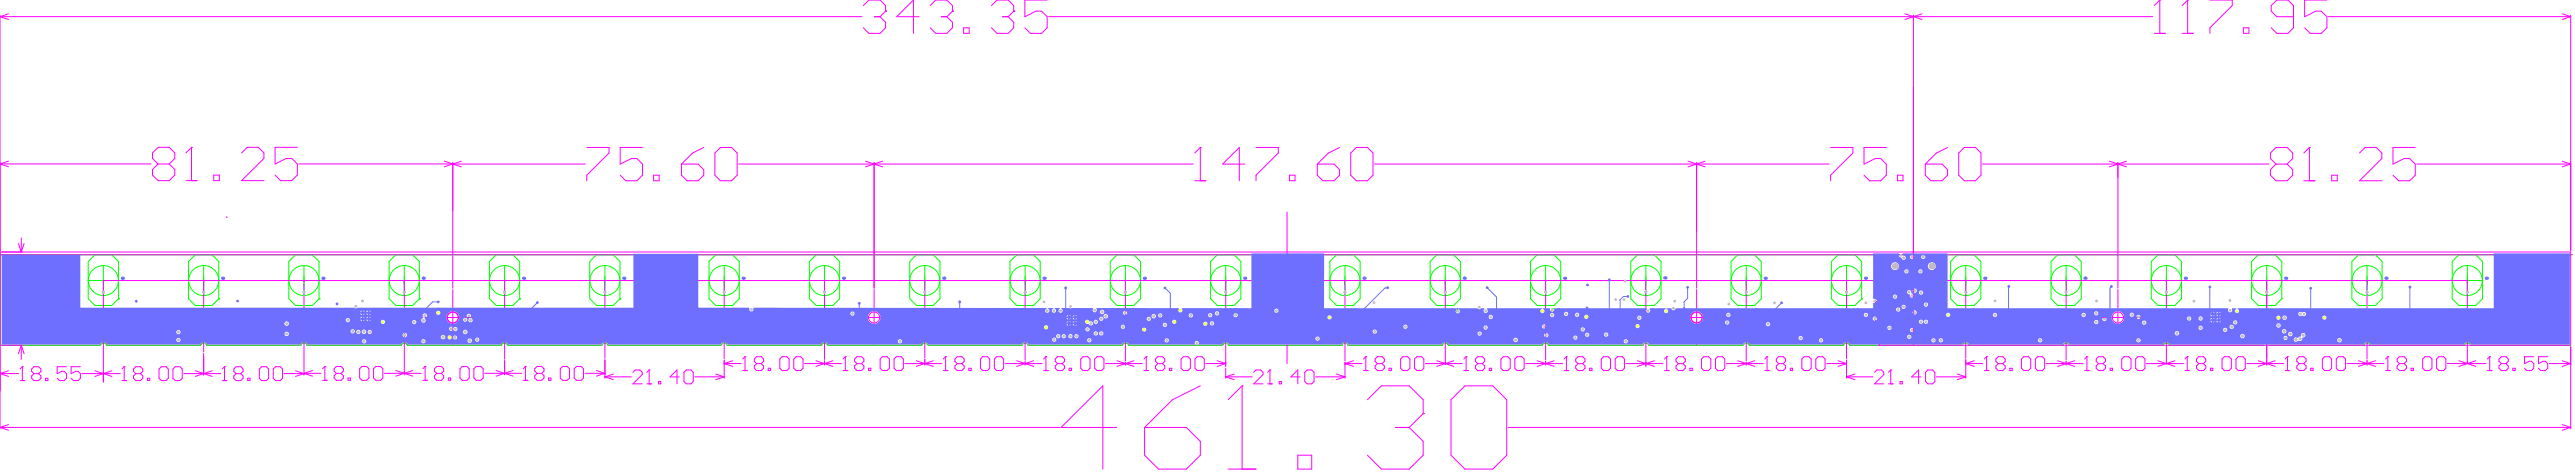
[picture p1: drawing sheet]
<svg xmlns="http://www.w3.org/2000/svg" width="1538mm" height="282mm" viewBox="0 0 1538 282" stroke-linecap="round" stroke-linejoin="round" font-family="sans-serif">
<g fill="none" stroke="#f0f" stroke-width=".6">
<path d="M0 97v53M0 98l5 2M0 98h90M5 96l-5 2M94 98h7M94 98l-3-3v-4l3-3h7l3 3v4l-3 3M94 98l-3 3v4l3 3h7l3-3v-4l-3-3M114 88h.1M114 88v20M114 88l-3 3M144 91l4-3h6l4 3v4l-14 13h14M178 88h-14v10l7-3h3l4 3v7l-4 3h-6l-4-3"/>
<path d="M265 96l5 2h-92M270 97v75M276 96l-11 4M350 98h-80l6 2M350 88h14v3l-14 14v3M384 88h-14v10l7-3h3l4 3v7l-4 3h-6l-4-3M407 98h10l3 3v4l-3 3h-7l-3-3zM420 88l-6 3-7 7M427 91l3-3h7l3 3v14l-3 3h-7l-3-3zM441 98h272M517 96l10 4M522 97v75"/>
<path d="M527 96l-10 4M717 88h.1M717 88v20M717 88l-3 3M744 98h-14l10-10v20M750 88h14v3l-14 14v3M787 98h10l3 3v4l-3 3h-7l-3-3zM800 88l-6 3-7 7M807 91l3-3h7l3 3v14l-3 3h-7l-3-3zM821 98h272M1008 96l11 4M1013 97v75"/>
<path d="M1019 96l-11 4M1093 88h14v3l-14 14v3M1127 88h-14v10l7-3h3l4 3v7l-4 3h-6l-4-3M1150 98h10l3 3v4l-3 3h-7l-3-3zM1163 88l-6 3-7 7M1170 91l3-3h7l3 3v14l-3 3h-7l-3-3zM1184 98h171M1260 96l10 4M1265 97v75M1270 96l-10 4M1360 98h6M1360 98l-4-3v-4l4-3h6l3 3v4l-3 3"/>
<path d="M1360 98l-4 3v4l4 3h6l3-3v-4l-3-3M1379 88h.1M1379 88v20M1379 88l-3 3M1409 91l4-3h6l4 3v4l-14 13h14M1443 88h-14v10l7-3h3l4 3v7l-4 3h-6l-4-3M1444 98h92M1530 96l6 2M1536 98l-6 2M1536 97v53M111 108h7M128 105h3v3h-3z"/>
<path d="M390 105h4v3h-4zM714 108h6M770 105h4v3h-4zM1133 105h4v3h-4zM1376 108h7M1393 105h3v3h-3zM135 130h.1M0 150v56h60a2 2 0 0 1 2-1 2 2 0 0 1 2 1h56a2 2 0 0 1 2-1 2 2 0 0 1 2 1h56a2.1 2.1 0 0 1 2-1 2.1 2.1 0 0 1 2 1h56a2 2 0 0 1 2-1 2 2 0 0 1 1 1h57a2 2 0 0 1 1-1 2 2 0 0 1 2 1h56a2 2 0 0 1 2-1 2 2 0 0 1 2 1h68a2 2 0 0 1 2-1 2 2 0 0 1 1 1h57a2 2 0 0 1 1-1 2 2 0 0 1 2 1h57a2 2 0 0 1 1-1 2 2 0 0 1 2 1h56a2 2 0 0 1 2-1 2 2 0 0 1 2 1h56a2 2 0 0 1 2-1 2 2 0 0 1 2 1h56a2 2 0 0 1 2-1 2 2 0 0 1 2 1h68a2 2 0 0 1 1-1 2 2 0 0 1 2 1h56a2 2 0 0 1 2-1 2 2 0 0 1 2 1h56a2 2 0 0 1 2-1 2 2 0 0 1 2 1h56a2 2 0 0 1 2-1 2 2 0 0 1 2 1h56a2 2 0 0 1 2-1 2 2 0 0 1 2 1h56a2 2 0 0 1 2-1 2 2 0 0 1 2 1h67a2 2 0 0 1 2-1 2 2 0 0 1 2 1h56a2 2 0 0 1 2-1 2 2 0 0 1 2 1h56a2 2 0 0 1 2-1 2 2 0 0 1 2 1h56a2 2 0 0 1 2-1 2 2 0 0 1 2 1h56a2 2 0 0 1 2-1 2 2 0 0 1 2 1h56a2 2 0 0 1 2-1 2 2 0 0 1 2 1h60v-56h-1535M270 173v33M522 173v33M1013 173v33M1265 173v33"/>
<path d="M254 190h33M505 190h34M997 190h33M1248 190h34M0 207v49M1536 207v49M717 230l-17 9-16 16M742 230h.1M742 230v50M742 230l-8 9M817 239l8-9h17l8 9v8M867 239l8-9h17l8 9v33l-8 8h-17l-8-8z"/>
<path d="M0 255l5 2M0 255h633M5 254l-5 1M667 255h-33l25-25v50M684 255h25l8 9v8l-8 8h-17l-8-8zM833 255h9M842 255l8 9v8l-8 8h-17l-8-8M850 247h.1M850 247l-8 8M901 255h635M1530 254l6 1M1536 255l-6 2"/>
<path d="M775 272h9v8h-9zM734 280h16"/>
<circle cx="270" cy="190" r="3"/>
<circle cx="522" cy="190" r="3"/>
<circle cx="1013" cy="190" r="3"/>
<circle cx="1265" cy="190" r="3"/>
</g>
<g fill="none" stroke="#0f0" stroke-width=".6">
<path d="M0 150v56h60M0 152h1537M57 152l-4 4v22l4 4h10l4-4M62 159v17M67 152l4 4v22M117 152l-4 4v22l4 4h10l4-4M122 159v17M127 152l4 4v22M177 152l-4 4v22l4 4h10l4-4M182 159v17M187 152l4 4v22M236 152l-4 4v22l4 4h10l5-4"/>
<path d="M242 159v17M246 152l5 4v22M296 152l-4 4v22l4 4h10l4-4M301 159v17M306 152l4 4v22M356 152l-4 4v22l4 4h10l4-4M361 159v17M366 152l4 4v22M428 152l-4 4v22l4 4h10l4-4v-22l-4-4M433 159v17M488 152l-5 4v22l5 4h10l4-4v-22l-4-4M492 159v17"/>
<path d="M547 152l-4 4v22l4 4h10l4-4v-22l-4-4M552 159v17M607 152l-4 4v22l4 4h10l4-4v-22l-4-4M612 159v17M667 152l-4 4v22l4 4h10l4-4v-22l-4-4M672 159v17M727 152l-4 4v22l4 4h10l4-4v-22l-4-4M732 159v17M798 152l-4 4v22l4 4h10l4-4v-22l-4-4M803 159v17M858 152l-4 4v22l4 4h10l4-4v-22l-4-4M863 159v17"/>
<path d="M918 152l-4 4v22l4 4h10l4-4v-22l-4-4M923 159v17M978 152l-4 4v22l4 4h10l4-4v-22l-4-4M983 159v17M1038 152l-4 4v22l4 4h10l4-4v-22l-4-4M1043 159v17M1098 152l-4 4v22l4 4h10l4-4M1103 159v17M1108 152l4 4v22M1169 152l-4 4v22l4 4h10l4-4v-22l-4-4M1174 159v17M1229 152l-4 4v22l4 4h10l4-4v-22l-4-4"/>
<path d="M1234 159v17M1289 152l-4 4v22l4 4h10l4-4v-22l-4-4M1294 159v17M1349 152l-4 4v22l4 4h10l4-4M1354 159v17M1359 152l4 4v22M1409 152l-4 4v22l4 4h10l4-4v-22l-4-4M1414 159v17M1469 152l-4 4v22l4 4h10l4-4v-22l-4-4M1474 159v17M53 168h18M71 178h.1"/>
<path d="M71 179h.1M113 168h18M122 165v5M131 178h.1M131 179h.1M173 168h18M191 179h.1M191 178h.1M232 168h18M241 165v5M251 179h.1M251 178h.1"/>
<path d="M292 168h18M301 165v5M310 179h.1M310 178h.1M352 168h18M370 179h.1M370 178h.1M424 168h18M483 168h19M543 168h18M603 168h18M663 168h18"/>
<path d="M723 168h18M794 168h18M854 168h18M914 168h18M974 168h18M1034 168h18M1094 168h18M1112 178h.1M1112 179h.1M1165 168h18M1225 168h18M1285 168h18"/>
<path d="M1345 168h18M1363 178h.1M1405 168h18M1465 168h18M65 187h1M66 184v3M64 206h56M124 206h56M184 206h56M243 206h57M359 206h-56M363 206h68"/>
<path d="M434 206h57M494 206h57M554 206h56M614 206h56M674 206h56M734 206h68M805 206h56M865 206h56M925 206h56M985 206h56M1045 206h56M1105 206h67"/>
<path d="M1176 206h56M1236 206h56M1296 206h56M1356 206h56M1416 206h56M1476 206h60"/>
</g>
<circle cx="66" cy="184" r=".2" fill="#0f0"/>
<path d="M66 184l-1 1M125 185l1-1 1 1-2 2h2M184 185l2-1v1" fill="none" stroke="#0f0" stroke-width=".6"/>
<circle cx="186" cy="185" r=".2" fill="#0f0"/>
<path d="M185 186h1M186 186v1l-2-1M186 185v1M437 185h2l-2 2M496 186h1M496 186v1l1-1M496 186v-1v-1l1 1v1M807 187h.1M807 184v3" fill="none" stroke="#0f0" stroke-width=".6"/>
<circle cx="807" cy="184" r=".2" fill="#0f0"/>
<path d="M807 184v1M809 185l1-1 1 1" fill="none" stroke="#0f0" stroke-width=".6"/>
<circle cx="811" cy="185" r=".2" fill="#0f0"/>
<path d="M810 186h.1M810 186h1l-1 1-1-1M811 185l-1 1M867 187h1M867 184v3" fill="none" stroke="#0f0" stroke-width=".6"/>
<circle cx="867" cy="184" r=".2" fill="#0f0"/>
<path d="M867 184v1M871 186h-2l2-2v3M928 187h1M928 184v3" fill="none" stroke="#0f0" stroke-width=".6"/>
<circle cx="928" cy="184" r=".2" fill="#0f0"/>
<path d="M246 186h-2l2-2v3M305 184h-2v2l1-1 1 1v1l-2-1M364 186h1h1l-2 1zM366 184l-2 2M557 186l-2-1v-1l2 1v1l-1 1-1-1M616 187h1M617 184v3M928 184v1M932 184h-2v2l1-1 1 1-1 1-1-1" fill="none" stroke="#0f0" stroke-width=".6"/>
<circle cx="617" cy="184" r=".2" fill="#0f0"/>
<path d="M617 184l-1 1M618 185l1-1 1 1v2l-2-1zM675 187h1M675 184v3" fill="none" stroke="#0f0" stroke-width=".6"/>
<circle cx="675" cy="184" r=".2" fill="#0f0"/>
<path d="M675 184v1M677 187h1M677 184v3" fill="none" stroke="#0f0" stroke-width=".6"/>
<circle cx="677" cy="184" r=".2" fill="#0f0"/>
<path d="M677 184v1M735 187h1M735 184v3" fill="none" stroke="#0f0" stroke-width=".6"/>
<circle cx="735" cy="184" r=".2" fill="#0f0"/>
<path d="M735 184v1M737 185v-1l2 1-2 2h2M986 187h1M987 184v3" fill="none" stroke="#0f0" stroke-width=".6"/>
<circle cx="987" cy="184" r=".2" fill="#0f0"/>
<path d="M987 184l-1 1M989 186h1l-1 1zM990 184l-1 2M1107 187h1M1107 184v3" fill="none" stroke="#0f0" stroke-width=".6"/>
<circle cx="1107" cy="184" r=".2" fill="#0f0"/>
<path d="M1107 184v1M1109 186v-1v-1l2 1-1 1M1109 186v1l2-1h-1M1109 186h1M1239 185v-1l1 1-1 2h1M1241 185l1-1 1 1v2l-2-1zM1298 185l1-1 1 1-2 2h2M1301 187h1M1301 184v3" fill="none" stroke="#0f0" stroke-width=".6"/>
<circle cx="1301" cy="184" r=".2" fill="#0f0"/>
<path d="M1301 184v1M1357 185v-1l2 1-2 2h2M1360 185v-1l1 1-1 2h1M1418 185v-1l1 1-1 2h1M1420 185l2-1v1" fill="none" stroke="#0f0" stroke-width=".6"/>
<circle cx="1422" cy="185" r=".2" fill="#0f0"/>
<path d="M1046 187h1M1047 184v3M1421 186h1M1422 186v1l-2-1M1422 185v1" fill="none" stroke="#0f0" stroke-width=".6"/>
<circle cx="1047" cy="184" r=".2" fill="#0f0"/>
<path d="M1047 184l-1 1M1048 184h2l-2 3M1178 187h1M1179 184v3" fill="none" stroke="#0f0" stroke-width=".6"/>
<circle cx="1179" cy="184" r=".2" fill="#0f0"/>
<g fill="none" stroke="#0f0" stroke-width=".6">
<path d="M1179 184l-1 1M1182 186l-2-1 1-1 1 1v1v1l-2-1M1478 185v-1l1 1-1 2h1M1482 186h-2l2-2v3M64 206a2 2 0 0 0-2-1 2 2 0 0 0-2 1M120 206a2 2 0 0 1 2-1 2 2 0 0 1 2 1M184 206a2.1 2.1 0 0 0-2-1 2.1 2.1 0 0 0-2 1M240 206a2 2 0 0 1 2-1 2 2 0 0 1 1 1M300 206a2 2 0 0 1 1-1 2 2 0 0 1 2 1M359 206a2 2 0 0 1 2-1 2 2 0 0 1 2 1M431 206a2 2 0 0 1 2-1 2 2 0 0 1 1 1M491 206a2 2 0 0 1 1-1 2 2 0 0 1 2 1"/>
<path d="M551 206a2 2 0 0 1 1-1 2 2 0 0 1 2 1M610 206a2 2 0 0 1 2-1 2 2 0 0 1 2 1M670 206a2 2 0 0 1 2-1 2 2 0 0 1 2 1M730 206a2 2 0 0 1 2-1 2 2 0 0 1 2 1M802 206a2 2 0 0 1 1-1 2 2 0 0 1 2 1M861 206a2 2 0 0 1 2-1 2 2 0 0 1 2 1M921 206a2 2 0 0 1 2-1 2 2 0 0 1 2 1M981 206a2 2 0 0 1 2-1 2 2 0 0 1 2 1M1041 206a2 2 0 0 1 2-1 2 2 0 0 1 2 1M1101 206a2 2 0 0 1 2-1 2 2 0 0 1 2 1M1172 206a2 2 0 0 1 2-1 2 2 0 0 1 2 1M1232 206a2 2 0 0 1 2-1 2 2 0 0 1 2 1"/>
<path d="M1292 206a2 2 0 0 1 2-1 2 2 0 0 1 2 1M1352 206a2 2 0 0 1 2-1 2 2 0 0 1 2 1M1412 206a2 2 0 0 1 2-1 2 2 0 0 1 2 1M1472 206a2 2 0 0 1 2-1 2 2 0 0 1 2 1"/>
<circle cx="62" cy="168" r="9"/>
<circle cx="122" cy="168" r="9"/>
<circle cx="182" cy="168" r="9"/>
<circle cx="242" cy="168" r="9"/>
<circle cx="301" cy="168" r="9"/>
<circle cx="361" cy="168" r="9"/>
<circle cx="433" cy="168" r="9"/>
<circle cx="493" cy="168" r="9"/>
<circle cx="552" cy="168" r="9"/>
<circle cx="612" cy="168" r="9"/>
<circle cx="672" cy="168" r="9"/>
<circle cx="732" cy="168" r="9"/>
<circle cx="803" cy="168" r="9"/>
<circle cx="863" cy="168" r="9"/>
<circle cx="923" cy="168" r="9"/>
<circle cx="983" cy="168" r="9"/>
<circle cx="1043" cy="168" r="9"/>
<circle cx="1103" cy="168" r="9"/>
<circle cx="1174" cy="168" r="9"/>
<circle cx="1234" cy="168" r="9"/>
<circle cx="1294" cy="168" r="9"/>
<circle cx="1354" cy="168" r="9"/>
<circle cx="1414" cy="168" r="9"/>
<circle cx="1474" cy="168" r="9"/>
</g>
<g fill="none" stroke="#f0f" stroke-width=".6">
<path d="M0 9v225M0 10l5 2M0 10h515M5 8l-5 2M516 3l3-3h7l3 3v4M522 10h4M526 10l3 3v4l-3 3h-7l-3-3M529 7h.1M529 7l-3 3M549 10h-13l10-10v20M556 3l3-3h7l3 3v4M562 10h4"/>
<path d="M566 10l3 3v4l-3 3h-7l-3-3M569 7h.1M569 7l-3 3M576 17h3v3h-3zM592 3l4-3h6l4 3v4M599 10h3M602 10l4 3v4l-4 3h-6l-4-3M606 7h.1M606 7l-4 3M625 0h-13v10l7-3h3l3 3v7l-3 3h-6l-4-3M626 10h660M1138 8l10 4"/>
<path d="M1143 9v197M1148 8l-10 4M1287 20h6M1290 0h.1M1290 0v20M1290 0l-3 3M1303 20h7M1307 0h.1M1307 0v20M1307 0l-4 3M1320 0h13v3l-13 14v3M1340 17h3v3h-3z"/>
<path d="M1370 10h-10l-3-3v-4l3-3h7l3 3v14l-3 3h-7l-3-3M1390 0h-13v10l6-3h4l3 3v7l-3 3h-7l-3-3M1391 10h145M1530 8l6 2M1536 10l-6 2M1536 9v141M769 127v90M0 152h1537M1 150h13M11 145l2 5M13 142v8M14 145l-1 5"/>
<path d="M24 156l2-2h8l2 2v4l-2 2h-8l-2-2zM30 168l2-2h2l2 2v3l-2 2h-2l-2-2M30 168v3M30 168l-2-2h-2l-2 2v3l2 2h2l2-2M122 168v42M182 168v56M242 168v56M301 168v47M361 168v46M433 168v46M492 168v47M552 168v46"/>
<path d="M612 168v47M672 168v48M732 168v51M803 168v48M863 168v50M923 168v47M983 168v51M1043 168v48M1103 168v46M1120 175v3h3l-1-2 1-1h1l1 1v2h-1M1122 164h28M1123 164v10"/>
<path d="M1123 164l-2 5M1123 164l1 5M1174 168v46M1234 168v47M1294 168v49M1354 168v50M1414 168v46M24 187l2 4 4 4M30 189l2-2h2l2 2v4l-2 2h-4zM34 181h2v2h-2zM1120 196h.1M1120 196h5"/>
<path d="M1120 196l1 1M1120 183v-3h1l3 3h1M1123 198v8M1124 187h1v1h-1zM1125 189v4l-3-4h-1l-1 1v2l1 1M1125 195v2M1 206h13M13 206v9M13 206l-2 5M13 206l1 5M13 219h.1M13 219v8"/>
<path d="M13 219l-1 1M24 202h.1M24 202h12M24 202l2 2M36 200v4M40 219h-6v4l3-1h1l2 1v3l-2 1h-2l-2-1M48 219h-6v4l3-1h2l1 1v3l-1 1h-3l-2-1M74 219h.1M74 219v8M74 219l-1 1M122 211v13M134 219h.1"/>
<path d="M134 219v8M134 219l-1 1M194 219h.1M194 219v8M194 219l-1 1M254 219h.1M254 219v8M254 219l-1 1M301 215v9M314 219h.1M314 219v8M314 219l-2 1"/>
<path d="M361 215v11M433 215v11M433 217l5 2M433 217h10M438 215l-5 2M445 213h.1M445 213v8M445 213l-1 1M452 217h3M452 217l-1 2v1l1 1h3l1-1v-1l-1-2M452 217l-1-1v-2l1-1h3l1 1v2l-1 1M459 220h1v1h-1z"/>
<path d="M466 214l1-1h3l1 1v6l-1 1h-3l-1-1zM474 214l2-1h2l2 1v6l-2 1h-2l-2-1zM481 217h22M487 215l11 4M492 216v2M498 215l-11 4M505 213h.1M505 213v8M505 213l-1 1M512 217h3M512 217l-2 2v1l2 1h3l1-1v-1l-1-2M512 217l-2-1v-2l2-1h3l1 1v2l-1 1"/>
<path d="M519 220h1v1h-1zM526 214l1-1h3l1 1v6l-1 1h-3l-1-1zM534 214l1-1h3l2 1v6l-2 1h-3l-1-1zM540 217h23M547 215l10 4M552 215v3M557 215l-10 4M565 213h.1M565 213v8M565 213l-2 1M572 217h3M572 217l-2 2v1l2 1h3l1-1v-1l-1-2"/>
<path d="M572 217l-2-1v-2l2-1h3l1 1v2l-1 1M579 220h1v1h-1zM586 214l1-1h3l1 1v6l-1 1h-3l-1-1zM594 214l1-1h3l2 1v6l-2 1h-3l-1-1zM600 217h22M607 215l10 4M612 216v2M617 215l-10 4M625 213h.1M625 213v8M625 213l-2 1M632 217h2"/>
<path d="M632 217l-2 2v1l2 1h2l2-1v-1l-2-2M632 217l-2-1v-2l2-1h2l2 1v2l-2 1M639 220h1v1h-1zM646 214l1-1h3l1 1v6l-1 1h-3l-1-1zM654 214l1-1h3l1 1v6l-1 1h-3l-1-1zM660 217h22M667 215l10 4M672 216v2M677 215l-10 4M685 213h.1M685 213v8M685 213l-2 1"/>
<path d="M692 217h2M692 217l-2 2v1l2 1h2l2-1v-1l-2-2M692 217l-2-1v-2l2-1h2l2 1v2l-2 1M699 220h1v1h-1zM705 214l2-1h3l1 1v6l-1 1h-3l-2-1zM714 214l1-1h3l1 1v6l-1 1h-3l-1-1zM720 217h12M727 215l5 2M732 220v6M732 217l-5 2M803 216v10M803 217h11"/>
<path d="M803 217l5 2M808 215l-5 2M816 213h.1M816 213v8M816 213l-2 1M823 217h3M823 217l-2 2v1l2 1h3l1-1v-1l-1-2M823 217l-2-1v-2l2-1h3l1 1v2l-1 1M830 220h1v1h-1zM837 214l1-1h3l1 1v6l-1 1h-3l-1-1zM845 214l1-1h3l1 1v6l-1 1h-3l-1-1zM851 217h22"/>
<path d="M858 215l10 4M868 215l-10 4M876 213h.1M876 213v8M876 213l-2 1M883 217h2M883 217l-2 2v1l2 1h2l2-1v-1l-2-2M883 217l-2-1v-2l2-1h2l2 1v2l-2 1M890 220h1v1h-1zM897 214l1-1h3l1 1v6l-1 1h-3l-1-1zM905 214l1-1h3l1 1v6l-1 1h-3l-1-1zM911 217h22"/>
<path d="M918 215l10 4M923 216v2M928 215l-10 4M936 213h.1M936 213v8M936 213l-2 1M943 217h2M943 217l-2 2v1l2 1h2l2-1v-1l-2-2M943 217l-2-1v-2l2-1h2l2 1v2l-2 1M950 220h1v1h-1zM956 214l2-1h3l1 1v6l-1 1h-3l-2-1zM965 214l1-1h3l1 1v6l-1 1h-3l-1-1z"/>
<path d="M971 217h22M978 215l10 4M988 215l-10 4M996 213h.1M996 213v8M996 213l-2 1M1003 217h2M1003 217l-2 2v1l2 1h2l2-1v-1l-2-2M1003 217l-2-1v-2l2-1h2l2 1v2l-2 1M1009 220h2v1h-2zM1016 214l2-1h3l1 1v6l-1 1h-3l-2-1zM1025 214l1-1h3l1 1v6l-1 1h-3l-1-1z"/>
<path d="M1031 217h22M1038 215l10 4M1043 216v2M1048 215l-10 4M1055 213h.1M1055 213v8M1055 213l-1 1M1062 217h3M1062 217l-1 2v1l1 1h3l2-1v-1l-2-2M1062 217l-1-1v-2l1-1h3l2 1v2l-2 1M1069 220h2v1h-2zM1076 214l2-1h2l2 1v6l-2 1h-2l-2-1z"/>
<path d="M1085 214l1-1h3l1 1v6l-1 1h-3l-1-1zM1091 217h12M1098 215l5 2M1103 217l-5 2M1103 215v11M1121 201l2 5M1122 206h413M1124 201l-1 5M1174 215v11M1174 217h10M1174 217l5 2M1179 215l-5 2"/>
<path d="M1187 213h.1M1187 213v8M1187 213l-2 1M1194 217h2M1194 217l-2 2v1l2 1h2l2-1v-1l-2-2M1194 217l-2-1v-2l2-1h2l2 1v2l-2 1M1201 220h1v1h-1zM1207 214l2-1h3l1 1v6l-1 1h-3l-2-1zM1216 214l1-1h3l1 1v6l-1 1h-3l-1-1zM1222 217h22M1229 215l10 4M1234 216v2"/>
<path d="M1239 215l-10 4M1247 213h.1M1247 213v8M1247 213l-2 1M1254 217h2M1254 217l-2 2v1l2 1h2l2-1v-1l-2-2M1254 217l-2-1v-2l2-1h2l2 1v2l-2 1M1260 220h2v1h-2zM1267 214l2-1h3l1 1v6l-1 1h-3l-2-1zM1276 214l1-1h3l1 1v6l-1 1h-3l-1-1zM1282 217h22M1289 215l10 4"/>
<path d="M1299 215l-10 4M1306 213h.1M1306 213v8M1306 213l-1 1M1313 217h3M1313 217l-1 2v1l1 1h3l2-1v-1l-2-2M1313 217l-1-1v-2l1-1h3l2 1v2l-2 1M1320 220h2v1h-2zM1327 214l2-1h2l2 1v6l-2 1h-2l-2-1zM1336 214l1-1h3l1 1v6l-1 1h-3l-1-1zM1342 217h22M1349 215l10 4"/>
<path d="M1359 215l-10 4M1366 213h.1M1366 213v8M1366 213l-1 1M1373 217h3M1373 217l-1 2v1l1 1h3l1-1v-1l-1-2M1373 217l-1-1v-2l1-1h3l1 1v2l-1 1M1380 220h2v1h-2zM1387 214l2-1h2l2 1v6l-2 1h-2l-2-1zM1396 214l1-1h3l1 1v6l-1 1h-3l-1-1zM1402 217h22M1409 215l10 4"/>
<path d="M1414 215v3M1419 215l-10 4M1426 213h.1M1426 213v8M1426 213l-1 1M1433 217h3M1433 217l-1 2v1l1 1h3l1-1v-1l-1-2M1433 217l-1-1v-2l1-1h3l1 1v2l-1 1M1440 220h2v1h-2zM1447 214l2-1h2l2 1v6l-2 1h-2l-2-1zM1455 214l2-1h3l1 1v6l-1 1h-3l-2-1zM1462 217h23"/>
<path d="M1469 215l10 4M1474 217v-49h-1412v60M1479 215l-10 4M1487 213h.1M1487 213v8M1487 213l-1 1M1494 217h3M1494 217l-1 2v1l1 1h3l1-1v-1l-1-2M1494 217l-1-1v-2l1-1h3l1 1v2l-1 1M1501 220h1v1h-1zM1513 213h-5v4l3-1h1l1 1v3l-1 1h-3l-1-1M1522 213h-6v4l3-1h1l2 1v3l-2 1h-2l-2-1"/>
<path d="M1523 217h13M1530 215l6 2M1536 217l-6 2M1536 207v11M0 223l5 2M0 223h11M5 221l-5 2M12 227h3M20 223h3M20 223l-1-1v-2l1-1h3l1 1v2l-1 1M20 223l-1 2v1l1 1h3l1-1v-1l-1-2M27 226h2v1h-2z"/>
<path d="M49 223h23M57 221l10 4M67 221l-10 4M73 227h3M81 223h3M81 223l-1 2v1l1 1h3l1-1v-1l-1-2M81 223l-1-1v-2l1-1h3l1 1v2l-1 1M88 226h1v1h-1zM95 220l1-1h3l2 1v6l-2 1h-3l-1-1zM103 220l2-1h2l2 1v6l-2 1h-2l-2-1zM110 223h22M117 221l10 4"/>
<path d="M127 221l-10 4M133 227h2M141 223h3M141 223l-1 2v1l1 1h3l1-1v-1l-1-2M141 223l-1-1v-2l1-1h3l1 1v2l-1 1M148 226h1v1h-1zM155 220l1-1h3l1 1v6l-1 1h-3l-1-1zM163 220l2-1h2l2 1v6l-2 1h-2l-2-1zM170 223h12M177 221l10 4M182 223h10M187 221l-10 4"/>
<path d="M193 227h2M201 223h3M201 223l-1 1v2l1 1h3l1-1v-2l-1-1M201 223l-1-1v-2l1-1h3l1 1v2l-1 1M208 226h1v1h-1zM215 220l1-1h3l1 1v6l-1 1h-3l-1-1zM223 220l2-1h2l2 1v6l-2 1h-2l-2-1zM230 223h22M236 221l11 4M247 221l-11 4M253 227h2M261 223h3"/>
<path d="M261 223l-2 1v2l2 1h3l1-1v-2l-1-1M261 223l-2-1v-2l2-1h3l1 1v2l-1 1M268 226h1v1h-1zM275 220l1-1h3l1 1v6l-1 1h-3l-1-1zM283 220l1-1h3l2 1v6l-2 1h-3l-1-1zM289 223h23M296 221l10 4M306 221l-10 4M312 227h3M321 223h3M321 223l-2 1v2l2 1h3l1-1v-2l-1-1M321 223l-2-1v-2l2-1h3l1 1v2l-1 1"/>
<path d="M328 226h1v1h-1zM335 220l1-1h3l1 1v6l-1 1h-3l-1-1zM343 220l1-1h3l2 1v6l-2 1h-3l-1-1zM349 223h12M356 221l5 2M361 225l5 2M361 223l-5 2M361 225h16M366 223l-5 2M378 222l1-1h3l2 1v2l-6 5h6M386 229h3M388 221h.1"/>
<path d="M388 221v8M388 221l-2 1M393 228h2v1h-2zM406 225h-6l4-4v8M409 222l1-1h3l1 1v6l-1 1h-3l-1-1zM415 225h18M427 223l6 2M433 225l-6 2M444 221h2M504 221h2M563 221h3M623 221h3"/>
<path d="M683 221h3M732 225l5 2M732 225h16M737 223l-5 2M749 222l1-1h3l1 1v2l-5 5h5M757 229h3M759 221h.1M759 221v8M759 221l-2 1M764 228h2v1h-2zM777 225h-6l4-4v8M779 222l2-1h3l1 1v6l-1 1h-3l-2-1z"/>
<path d="M786 225h17M798 223l5 2M803 225l-5 2M814 221h3M874 221h3M934 221h3M994 221h3M1054 221h3M1103 225h16M1103 225l5 2M1108 223l-5 2M1120 222l1-1h3l1 1v2l-5 5h5"/>
<path d="M1128 229h3M1129 221h.1M1129 221v8M1129 221l-1 1M1135 228h1v1h-1zM1147 225h-5l4-4v8M1150 222l2-1h2l2 1v6l-2 1h-2l-2-1zM1157 225h17M1169 223l5 2M1174 225l-5 2M1185 221h3M1245 221h3"/>
<path d="M1305 221h3M1365 221h3M1425 221h3M1486 221h3"/>
</g>
<path d="M1 152h47v32h164h1h1h164v-32h39v32h30a1.4 1.4 0 0 0 1 2 1.4 1.4 0 0 0 2-1v-1h175a1.4 1.4 0 0 0-1 2 1.5 1.5 0 0 0 3 0l-1-2h3a1.4 1.4 0 0 0-1 2 1.4 1.4 0 0 0 2 0h1l-1-2h3a1.4 1.4 0 0 0-1 2 1.4 1.4 0 0 0 2 0h1l-1-2h19a1.4 1.4 0 0 0 0 2 1.4 1.4 0 0 0 2 0 1.4 1.4 0 0 0 0-2h49a1.4 1.4 0 0 0 0 2 1.4 1.4 0 0 0 2 0v-2h41v-33h44v33h92l1 1 1-1h2v1a1.3 1.3 0 0 0 0 2 1.3 1.3 0 0 0 1 0 1.3 1.3 0 0 0 0-2v-1h33v1a1.3 1.3 0 0 0-1 1 1.3 1.3 0 0 0 2 0 1.3 1.3 0 0 0 0-1v-1h4a1.5 1.5 0 0 0 1 2 1.5 1.5 0 0 0 2-2h55v1a1.3 1.3 0 0 0 0 1 1.3 1.3 0 0 0 1 0 1.3 1.3 0 0 0 0-1v-1h10a1.5 1.5 0 0 0-1 2 1.5 1.5 0 0 0 1 1 1.3 1.3 0 0 0 1-1 1.3 1.3 0 0 0-1-1v-1h3a1.3 1.3 0 0 0 2 1 1.3 1.3 0 0 0 1-1h118v-3a1.4 1.4 0 0 0 2-1 1.4 1.4 0 0 0-1-2h-1v-27h15v1a1.6 1.6 0 0 0 2 2 1.3 1.3 0 0 0 1 1 1.3 1.3 0 0 0 1-1 1.3 1.3 0 0 0-1-1v-2h26v33h168v1a1.3 1.3 0 0 0 1 2 1.3 1.3 0 0 0 1-2l3-1a1.4 1.4 0 0 0-1 2 1.4 1.4 0 0 0 2 1v-1v-2h153v-33h45v55h-59a2.5 2.5 0 0 0-4 0h-56v-1a2.4 2.4 0 0 0-4 1h-116v-1a2.5 2.5 0 0 0-4 1h-56v-1a2.5 2.5 0 0 0-4 1h-56v-1a2.5 2.5 0 0 0-4 1h-67v-1a2.5 2.5 0 0 0-4 1h-56v-1a2.5 2.5 0 0 0-4 1h-56v-1a2.5 2.5 0 0 0-4 1h-56v-1a2.5 2.5 0 0 0-4 1h-56v-1a2.5 2.5 0 0 0-4 1h-55l-1-1a2.5 2.5 0 0 0-4 1h-67v-1a2.5 2.5 0 0 0-4 1l-14-1a1.4 1.4 0 0 0-1-1 1.4 1.4 0 0 0-1 2h-40v-1a2.5 2.5 0 0 0-4 1h-56v-1a2.5 2.5 0 0 0-4 1h-55l-1-1a2.5 2.5 0 0 0-4 1h-55l-1-1a2.5 2.5 0 0 0-4 1h-55l-1-1a2.5 2.5 0 0 0-4 1h-66l-1-1a2.5 2.5 0 0 0-4 1h-55l-1-1a2.5 2.5 0 0 0-4 1h-55l-1-1a2.5 2.5 0 0 0-4 1h-55l-1-1a2.5 2.5 0 0 0-4 1h-55l-1-1a2.5 2.5 0 0 0-4 1h-55l-1-1a2.5 2.5 0 0 0-3 1h-59zM1147 153a1.5 1.5 0 0 0 3 0 1.5 1.5 0 0 0-3 0zM1141 153a1.3 1.3 0 0 0 2 0 1.3 1.3 0 0 0-2 0zM1152 159a2.4 2.4 0 0 0 4 0 2.4 2.4 0 0 0-4 0zM1130 159a2.4 2.4 0 0 0 4 0 2.4 2.4 0 0 0-4 0zM1146 162a1.3 1.3 0 0 0 2 0 1.3 1.3 0 0 0-2 0zM1137 162a1.5 1.5 0 0 0 3 0 1.5 1.5 0 0 0-3 0zM1142 174a1.5 1.5 0 0 0 3 0 1.5 1.5 0 0 0-3 0zM1146 175a1.5 1.5 0 0 0 3 0 1.5 1.5 0 0 0-3 0zM1140 174a1.6 1.6 0 0 0-1 1 1.6 1.6 0 0 0 2 1 1.3 1.3 0 0 0 1 2 1.3 1.3 0 0 0 1-1 1.3 1.3 0 0 0-1-2 1.5 1.5 0 0 0-1-1 1.5 1.5 0 0 0-1 0zM1131 177a1.3 1.3 0 0 0 2 0 1.3 1.3 0 0 0-2 0zM1149 182a1.5 1.5 0 0 0 3 0 1.5 1.5 0 0 0-3 0zM1136 183a1.3 1.3 0 0 0 2 0 1.3 1.3 0 0 0-2 0zM518 190a4 4 0 0 0 8 0 4 4 0 0 0-8 0zM1010 190a4 4 0 0 0 7 0 4 4 0 0 0-7 0zM267 190a4 4 0 0 0 7 0 4 4 0 0 0-7 0zM1261 190a4 4 0 0 0 8 0 4 4 0 0 0-8 0zM1133 185a1.3 1.3 0 0 0 2 0 1.3 1.3 0 0 0-2 0zM221 185v1h1zM219 186h1v-1zM217 185v1h1zM215 186h1v-1zM761 186a1.5 1.5 0 0 0 3 0 1.5 1.5 0 0 0-3 0zM1322 186v1h1zM1321 187h-1h1v-1zM1326 186v1h1zM1324 187h1v-1zM869 186a1.5 1.5 0 0 0 3 0 1.5 1.5 0 0 0-3 0zM657 186a1.5 1.5 0 0 0 3 0 1.5 1.5 0 0 0-3 0zM1142 187a1.5 1.5 0 0 0 3 0 1.5 1.5 0 0 0-3 0zM261 187a1.3 1.3 0 0 0 2 0 1.3 1.3 0 0 0-2 0zM671 187a1.3 1.3 0 0 0 2 0 1.3 1.3 0 0 0-2 0zM221 187v1l1-1zM219 187l1 1v-1zM217 187v1l1-1zM215 187l1 1v-1zM1251 187a1.3 1.3 0 0 0 2 0 1.3 1.3 0 0 0-2 0zM726 187a1.3 1.3 0 0 0 2 0 1.3 1.3 0 0 0-2 0zM508 187a1.3 1.3 0 0 0 2 0 1.3 1.3 0 0 0-2 0zM934 187a1.5 1.5 0 0 0 3 0 1.5 1.5 0 0 0-3 0zM1373 187a1.4 1.4 0 0 0 0 2 1.4 1.4 0 0 0 2-1 1.4 1.4 0 0 0 2 0 1.4 1.4 0 0 0 0-2 1.4 1.4 0 0 0-2 1zM1320 188l1 1v-1zM1324 188l1 1v-1zM1326 188v1l1-1zM1322 188v1l1-1zM643 188v1zM641 188v1h1v-1zM639 188v1h1zM637 188v1h1v-1zM1272 188a1.5 1.5 0 0 0 3 0 1.5 1.5 0 0 0-3 0zM941 188a1.3 1.3 0 0 0 2 0 1.3 1.3 0 0 0-2 0zM1162 188a1.5 1.5 0 0 0 3 0 1.5 1.5 0 0 0-3 0zM1031 188a1.5 1.5 0 0 0 3 0 1.5 1.5 0 0 0-3 0zM1190 188a1.5 1.5 0 0 0 3 0 1.5 1.5 0 0 0-3 0zM1113 188a1.5 1.5 0 0 0 3 0 1.5 1.5 0 0 0-3 0zM1243 188a1.5 1.5 0 0 0 3 0 1.5 1.5 0 0 0-3 0zM926 188a1.3 1.3 0 0 0 2 0 1.3 1.3 0 0 0-2 0zM737 188a1.3 1.3 0 0 0 2 0 1.3 1.3 0 0 0-2 0zM722 188a1.3 1.3 0 0 0 2 0 1.3 1.3 0 0 0-2 0zM710 188a1.5 1.5 0 0 0 3 0 1.5 1.5 0 0 0-3 0zM692 188a1.3 1.3 0 0 0 2 0 1.3 1.3 0 0 0-2 0zM221 189v1h1zM219 189v1h1v-1zM217 189v1h1zM215 189v1h1v-1zM688 189a1.5 1.5 0 0 0 3 0 1.5 1.5 0 0 0-3 0zM659 189a1.5 1.5 0 0 0 3 0 1.5 1.5 0 0 0-3 0zM946 189a1.5 1.5 0 0 0 3 0 1.5 1.5 0 0 0-3 0zM889 189a1.5 1.5 0 0 0 3 0 1.5 1.5 0 0 0-3 0zM1276 189a1.5 1.5 0 0 0 3 0 1.5 1.5 0 0 0-3 0zM1322 190v1h1zM1321 190l-1 1h1v-1zM1326 190v1h1zM1324 190v1h1v-1zM643 190v1v-1zM641 190l1 1v-1zM639 190v1l1-1zM637 190l1 1v-1zM793 190a1.3 1.3 0 0 0 2 0 1.3 1.3 0 0 0-2 0zM1387 190a1.5 1.5 0 0 0 3 0 1.5 1.5 0 0 0-3 0zM978 190a1.3 1.3 0 0 0 2 0 1.3 1.3 0 0 0-2 0zM1360 190a1.3 1.3 0 0 0 2 0 1.3 1.3 0 0 0-2 0zM1363 190a1.5 1.5 0 0 0 3 0 1.5 1.5 0 0 0-3 0zM1313 190a1.5 1.5 0 0 0 3 0 1.5 1.5 0 0 0-3 0zM1306 190a1.5 1.5 0 0 0 3 0 1.5 1.5 0 0 0-3 0zM1119 190a1.3 1.3 0 0 0 2 0 1.3 1.3 0 0 0-2 0zM657 190a1.3 1.3 0 0 0 2 0 1.3 1.3 0 0 0-2 0zM685 190a1.3 1.3 0 0 0 2 0 1.3 1.3 0 0 0-2 0zM221 191v1l1-1zM219 191l1 1v-1zM217 191v1l1-1zM215 191l1 1v-1zM1256 191a1.3 1.3 0 0 0 2 0 1.3 1.3 0 0 0-2 0zM1147 191a1.3 1.3 0 0 0 0 2 1.3 1.3 0 0 0 2-1 1.3 1.3 0 0 0 2 1 1.3 1.3 0 0 0 0-2 1.3 1.3 0 0 0-2 1l-1-1zM277 191a1.3 1.3 0 0 0 2 0 1.3 1.3 0 0 0-2 0zM206 191a1.5 1.5 0 0 0 3 0 1.5 1.5 0 0 0-3 0zM279 188a1.7 1.7 0 0 0 1 2 1.3 1.3 0 0 0 0 2 1.3 1.3 0 0 0 2 0 1.3 1.3 0 0 0-1-2 1.5 1.5 0 0 0 0-2 1.5 1.5 0 0 0-2 0zM1320 192l1 1v-1zM1324 192l1 1v-1zM1326 192v1l1-1zM1322 192v1l1-1zM253 188l-1 1 1 1a1.5 1.5 0 0 0-1 1 1.5 1.5 0 0 0 1 2l1-2v-1a1.5 1.5 0 0 0 1-1 1.5 1.5 0 0 0-2-2zM643 192v1zM641 192v1h1v-1zM639 192v1h1zM637 192v1h1v-1zM700 192a1.5 1.5 0 0 0 3 0 1.5 1.5 0 0 0-3 0zM653 192a1.5 1.5 0 0 0 3 0 1.5 1.5 0 0 0-3 0zM227 192a1.5 1.5 0 0 0 3 0 1.5 1.5 0 0 0-3 0zM1251 192a1.3 1.3 0 0 0 2 0 1.3 1.3 0 0 0-2 0zM246 192a1.5 1.5 0 0 0 3 0 1.5 1.5 0 0 0-3 0zM1334 193a1.3 1.3 0 0 0 2 0 1.3 1.3 0 0 0-2 0zM1030 193a1.5 1.5 0 0 0 3 0 1.5 1.5 0 0 0-3 0zM1279 193a1.5 1.5 0 0 0 3 0 1.5 1.5 0 0 0-3 0zM723 193a1.3 1.3 0 0 0 2 0 1.3 1.3 0 0 0-2 0zM648 191a1.5 1.5 0 0 0 1 2 1.5 1.5 0 0 0 1 1 1.3 1.3 0 0 0 2 0 1.3 1.3 0 0 0 1-1 1.3 1.3 0 0 0-2-1l-1-1zM641 194h1zM639 194h1zM637 194h1zM719 193a1.3 1.3 0 0 0 2 0 1.3 1.3 0 0 0-2 0zM170 193a1.5 1.5 0 0 0 3 0 1.5 1.5 0 0 0-3 0zM1055 194a1.3 1.3 0 0 0 2 0 1.3 1.3 0 0 0-2 0zM695 194a1.3 1.3 0 0 0 2 0 1.3 1.3 0 0 0-2 0zM1360 194a1.4 1.4 0 0 0 2 0 1.4 1.4 0 0 0-2 0zM977 195a1.3 1.3 0 0 0 2 0 1.3 1.3 0 0 0-2 0zM921 195a1.5 1.5 0 0 0 3 0 1.5 1.5 0 0 0-3 0zM838 195a1.5 1.5 0 0 0 3 0 1.5 1.5 0 0 0-3 0zM669 195a1.5 1.5 0 0 0 3 0 1.5 1.5 0 0 0-3 0zM1332 195a1.3 1.3 0 0 0 2 0 1.3 1.3 0 0 0-2 0zM624 196a1.3 1.3 0 0 0 2 0 1.3 1.3 0 0 0-2 0zM886 196a1.5 1.5 0 0 0 3 0 1.5 1.5 0 0 0-3 0zM1313 196a1.5 1.5 0 0 0 3 0 1.5 1.5 0 0 0-3 0zM1127 196a1.5 1.5 0 0 0 3 0 1.5 1.5 0 0 0-3 0zM269 195a1.5 1.5 0 0 0 0 2 1.5 1.5 0 0 0 2 0 1.3 1.3 0 0 0 2 0 1.3 1.3 0 0 0 0-1 1.3 1.3 0 0 0-2 0l-1-1zM648 197a1.5 1.5 0 0 0 3 0 1.5 1.5 0 0 0-3 0zM944 197a1.5 1.5 0 0 0 3 0 1.5 1.5 0 0 0-3 0zM682 197a1.5 1.5 0 0 0 3 0 1.5 1.5 0 0 0-3 0zM1328 197a1.3 1.3 0 0 0 2 0 1.3 1.3 0 0 0-2 0zM1141 197a1.3 1.3 0 0 0 2 0 1.3 1.3 0 0 0-2 0zM209 198a1.5 1.5 0 0 0 3 0 1.5 1.5 0 0 0-3 0zM1363 198a1.5 1.5 0 0 0 3 0 1.5 1.5 0 0 0-3 0zM820 198a1.3 1.3 0 0 0 2 0 1.3 1.3 0 0 0-2 0zM220 198a1.3 1.3 0 0 0 2 0 1.3 1.3 0 0 0-2 0zM213 198a1.3 1.3 0 0 0 2 0 1.3 1.3 0 0 0-2 0zM216 198a1.5 1.5 0 0 0 3 0 1.5 1.5 0 0 0-3 0zM277 198a1.4 1.4 0 0 0 2 0 1.4 1.4 0 0 0-2 0zM105 198a1.5 1.5 0 0 0 3 0 1.5 1.5 0 0 0-3 0zM1299 199a1.5 1.5 0 0 0 3 0 1.5 1.5 0 0 0-3 0zM657 199a1.3 1.3 0 0 0 2 0 1.3 1.3 0 0 0-2 0zM653 199a1.5 1.5 0 0 0 3 0 1.5 1.5 0 0 0-3 0zM883 199a1.3 1.3 0 0 0 2 0 1.3 1.3 0 0 0-2 0zM170 199a1.5 1.5 0 0 0 3 0 1.5 1.5 0 0 0-3 0zM1367 200a1.4 1.4 0 0 0 2 0 1.4 1.4 0 0 0-2 0zM1370 202a1.5 1.5 0 0 0 1 2 1.5 1.5 0 0 0 2-1 1.6 1.6 0 0 0 2 0 1.6 1.6 0 0 0 0-2 1.4 1.4 0 0 0 2-1 1.4 1.4 0 0 0-2-1 1.4 1.4 0 0 0-1 2l-1 1zM958 200a1.5 1.5 0 0 0 3 0 1.5 1.5 0 0 0-3 0zM947 200a1.3 1.3 0 0 0 2 0 1.3 1.3 0 0 0-2 0zM922 200a1.5 1.5 0 0 0 3 0 1.5 1.5 0 0 0-3 0zM240 200a1.5 1.5 0 0 0 3 0 1.5 1.5 0 0 0-3 0zM1338 201a1.5 1.5 0 0 0 3 0 1.5 1.5 0 0 0-3 0zM642 201a1.3 1.3 0 0 0 2 0 1.3 1.3 0 0 0-2 0zM638 201a1.5 1.5 0 0 0 3 0 1.5 1.5 0 0 0-3 0zM634 201a1.5 1.5 0 0 0 3 0 1.5 1.5 0 0 0-3 0zM631 201a1.3 1.3 0 0 0 2 0 1.3 1.3 0 0 0-2 0zM1139 201a1.5 1.5 0 0 0 3 0 1.5 1.5 0 0 0-3 0zM263 201a1.5 1.5 0 0 0 3 0 1.5 1.5 0 0 0-3 0zM267 201a1.5 1.5 0 0 0 3 0 1.5 1.5 0 0 0-3 0zM271 202a1.3 1.3 0 0 0 2 0 1.3 1.3 0 0 0-2 0zM940 202a1.3 1.3 0 0 0 2 0 1.3 1.3 0 0 0-2 0zM1364 202a1.3 1.3 0 0 0 2 0 1.3 1.3 0 0 0-2 0zM1074 202a1.5 1.5 0 0 0 3 0 1.5 1.5 0 0 0-3 0zM786 202a1.3 1.3 0 0 0 2 0 1.3 1.3 0 0 0-2 0zM284 203a1.3 1.3 0 0 0 2 0 1.3 1.3 0 0 0-2 0zM628 203a1.5 1.5 0 0 0 3 0 1.5 1.5 0 0 0-3 0zM105 203a1.5 1.5 0 0 0 3 0 1.5 1.5 0 0 0-3 0zM904 203a1.5 1.5 0 0 0 3 0 1.5 1.5 0 0 0-3 0zM1217 203a1.5 1.5 0 0 0 3 0 1.5 1.5 0 0 0-3 0zM1158 203a1.5 1.5 0 0 0 3 0 1.5 1.5 0 0 0-3 0zM1154 203a1.3 1.3 0 0 0 2 0 1.3 1.3 0 0 0-2 0zM1086 203a1.5 1.5 0 0 0 3 0 1.5 1.5 0 0 0-3 0zM649 203a1.5 1.5 0 0 0 3 0 1.5 1.5 0 0 0-3 0zM1276 203a1.5 1.5 0 0 0 3 0 1.5 1.5 0 0 0-3 0zM1396 203a1.5 1.5 0 0 0 3 0 1.5 1.5 0 0 0-3 0zM696 203a1.3 1.3 0 0 0 2 0 1.3 1.3 0 0 0-2 0zM279 203a1.5 1.5 0 0 0 3 0 1.5 1.5 0 0 0-3 0zM252 204a1.3 1.3 0 0 0 2 0 1.3 1.3 0 0 0-2 0zM216 204a1.5 1.5 0 0 0 3 0 1.5 1.5 0 0 0-3 0zM536 204a1.5 1.5 0 0 0 3 0 1.5 1.5 0 0 0-3 0zM970 204a1.3 1.3 0 0 0 2 0 1.3 1.3 0 0 0-2 0z" fill="#6e6eff"/>
<g fill="none" stroke="#6e6eff" stroke-width=".6">
<path d="M637 172v15l-3 2h-4M696 172l3 3v20l-2 1h-5l-1-1h-10l-3 3M760 172v11l-10 10v9M829 172h-2l-17 17v14M888 172l6 5v9M961 167v17l2 2M972 177h-2l-2 2-1 8M1008 172v6l-2 2v4M1150 163l-1 2h-9l-16 16M1200 171v26l-6 6h-13M1261 171l-1 1v24l-7 7h-12M1320 171v15l2 2"/>
<path d="M1380 172v19l4 4M1440 171v23l-9 9h-10M1499 172v19l-12 12h-5M81 191v7l-4 5h-8M142 194v4l-5 5h-7M262 180h-4l-8 9v2M321 181l-13 13v10M382 187l-14 14v3M453 186h-2l-13 12M513 181v15l-8 8h-4M573 180v14l-5 4h-13M1064 181l-14 14v8"/>
<path d="M1124 181h.1M1124 181v9l-14 13"/>
</g>
<circle cx="971" cy="168" r=".8" fill="#c0c0c0"/>
<circle cx="972" cy="177" r=".8" fill="#6e6eff"/>
<g fill="#c0c0c0">
<circle cx="945" cy="197" r=".8"/>
<circle cx="948" cy="200" r=".8"/>
</g>
<g fill="#6e6eff">
<circle cx="948" cy="194" r=".8"/>
<circle cx="956" cy="204" r=".8"/>
</g>
<circle cx="927" cy="188" r=".8" fill="#c0c0c0"/>
<circle cx="919" cy="195" r=".8" fill="#6e6eff"/>
<circle cx="922" cy="195" r=".8" fill="#c0c0c0"/>
<g fill="#6e6eff">
<circle cx="948" cy="184" r=".8"/>
<circle cx="969" cy="202" r=".8"/>
</g>
<circle cx="971" cy="204" r=".8" fill="#c0c0c0"/>
<g fill="#6e6eff">
<circle cx="948" cy="170" r=".8"/>
<circle cx="573" cy="180" r=".8"/>
</g>
<g fill="#c0c0c0">
<circle cx="280" cy="189" r=".8"/>
<circle cx="270" cy="196" r=".8"/>
<circle cx="272" cy="196" r=".8"/>
</g>
<circle cx="250" cy="191" r=".8" fill="#6e6eff"/>
<circle cx="281" cy="191" r=".8" fill="#c0c0c0"/>
<circle cx="625" cy="196" r=".8" fill="#ff0"/>
<circle cx="1120" cy="190" r=".8" fill="#c0c0c0"/>
<g fill="#6e6eff">
<circle cx="1110" cy="203" r=".8"/>
<circle cx="1124" cy="181" r=".8"/>
<circle cx="1150" cy="163" r=".8"/>
<circle cx="1140" cy="165" r=".8"/>
</g>
<g fill="#c0c0c0">
<circle cx="1115" cy="188" r=".8"/>
<circle cx="1115" cy="181" r=".8"/>
</g>
<circle cx="1128" cy="172" r=".8" fill="#6e6eff"/>
<g fill="#c0c0c0">
<circle cx="1134" cy="185" r=".8"/>
<circle cx="1132" cy="177" r=".8"/>
<circle cx="1150" cy="182" r=".8"/>
<circle cx="1150" cy="192" r=".8"/>
<circle cx="1148" cy="175" r=".8"/>
<circle cx="1144" cy="174" r=".8"/>
<circle cx="1148" cy="192" r=".8"/>
</g>
<circle cx="1164" cy="188" r=".8" fill="#ff0"/>
<g fill="#c0c0c0">
<circle cx="1144" cy="187" r=".8"/>
<circle cx="1137" cy="154" r=".8"/>
<circle cx="1135" cy="152" r=".8"/>
<circle cx="1129" cy="196" r=".8"/>
<circle cx="1076" cy="202" r=".8"/>
<circle cx="1300" cy="199" r=".9"/>
<circle cx="1139" cy="162" r=".8"/>
<circle cx="1140" cy="201" r=".8"/>
<circle cx="1142" cy="177" r=".8"/>
<circle cx="1257" cy="191" r=".8"/>
<circle cx="1245" cy="188" r=".8"/>
</g>
<circle cx="1051" cy="194" r=".8" fill="#6e6eff"/>
<g fill="#c0c0c0">
<circle cx="1056" cy="194" r=".8"/>
<circle cx="1137" cy="183" r=".8"/>
<circle cx="1142" cy="153" r=".8"/>
<circle cx="1142" cy="197" r=".8"/>
<circle cx="1140" cy="174" r=".8"/>
<circle cx="1088" cy="203" r=".8"/>
<circle cx="1147" cy="162" r=".8"/>
<circle cx="1149" cy="153" r=".8"/>
<circle cx="890" cy="189" r=".8"/>
<circle cx="1120" cy="180" r=".8"/>
<circle cx="630" cy="186" r=".8"/>
<circle cx="633" cy="186" r=".8"/>
<circle cx="626" cy="186" r=".8"/>
<circle cx="639" cy="183" r=".8"/>
<circle cx="624" cy="180" r=".8"/>
</g>
<circle cx="995" cy="186" r=".8" fill="#ff0"/>
<circle cx="984" cy="186" r=".8" fill="#c0c0c0"/>
<circle cx="513" cy="181" r=".8" fill="#6e6eff"/>
<circle cx="921" cy="186" r=".8" fill="#ff0"/>
<g fill="#c0c0c0">
<circle cx="884" cy="183" r=".8"/>
<circle cx="927" cy="185" r=".8"/>
</g>
<circle cx="705" cy="185" r=".8" fill="#ff0"/>
<circle cx="887" cy="186" r=".8" fill="#c0c0c0"/>
<circle cx="894" cy="186" r=".8" fill="#6e6eff"/>
<g fill="#c0c0c0">
<circle cx="672" cy="187" r=".8"/>
<circle cx="689" cy="189" r=".9"/>
<circle cx="660" cy="189" r=".9"/>
<circle cx="658" cy="186" r=".9"/>
<circle cx="871" cy="186" r=".8"/>
<circle cx="762" cy="186" r=".8"/>
<circle cx="727" cy="187" r=".8"/>
<circle cx="1252" cy="187" r=".8"/>
<circle cx="654" cy="185" r=".8"/>
</g>
<circle cx="794" cy="190" r=".8" fill="#ff0"/>
<g fill="#c0c0c0">
<circle cx="1032" cy="193" r=".8"/>
<circle cx="1032" cy="188" r=".8"/>
<circle cx="1192" cy="188" r=".8"/>
<circle cx="970" cy="179" r=".8"/>
<circle cx="1329" cy="197" r=".8"/>
<circle cx="1333" cy="195" r=".8"/>
<circle cx="1314" cy="196" r=".8"/>
<circle cx="1281" cy="193" r=".8"/>
</g>
<circle cx="1323" cy="196" r=".8" fill="#6e6eff"/>
<circle cx="711" cy="188" r=".8" fill="#c0c0c0"/>
<g fill="#6e6eff">
<circle cx="130" cy="203" r=".8"/>
<circle cx="69" cy="203" r=".8"/>
</g>
<g fill="#c0c0c0">
<circle cx="1374" cy="202" r=".9"/>
<circle cx="1376" cy="200" r=".9"/>
</g>
<g fill="#6e6eff">
<circle cx="1482" cy="203" r=".8"/>
<circle cx="1421" cy="203" r=".8"/>
</g>
<g fill="#c0c0c0">
<circle cx="1397" cy="203" r=".9"/>
<circle cx="1339" cy="201" r=".9"/>
<circle cx="1365" cy="202" r=".8"/>
</g>
<circle cx="1303" cy="203" r=".8" fill="#6e6eff"/>
<g fill="#c0c0c0">
<circle cx="1277" cy="203" r=".8"/>
<circle cx="1219" cy="203" r=".8"/>
</g>
<circle cx="1241" cy="203" r=".8" fill="#6e6eff"/>
<circle cx="1159" cy="203" r=".8" fill="#c0c0c0"/>
<circle cx="1181" cy="203" r=".8" fill="#6e6eff"/>
<circle cx="1155" cy="203" r=".8" fill="#c0c0c0"/>
<circle cx="1050" cy="203" r=".8" fill="#6e6eff"/>
<circle cx="959" cy="200" r=".8" fill="#c0c0c0"/>
<circle cx="978" cy="195" r=".8" fill="#ff0"/>
<circle cx="990" cy="203" r=".8" fill="#6e6eff"/>
<g fill="#c0c0c0">
<circle cx="905" cy="203" r=".9"/>
<circle cx="924" cy="200" r=".8"/>
</g>
<circle cx="810" cy="203" r=".8" fill="#6e6eff"/>
<g fill="#c0c0c0">
<circle cx="787" cy="202" r=".8"/>
<circle cx="821" cy="198" r=".8"/>
</g>
<circle cx="678" cy="198" r=".8" fill="#6e6eff"/>
<circle cx="715" cy="205" r=".8" fill="#c0c0c0"/>
<g fill="#6e6eff">
<circle cx="760" cy="172" r=".8"/>
<circle cx="750" cy="202" r=".8"/>
<circle cx="680" cy="205" r=".8"/>
</g>
<g fill="#c0c0c0">
<circle cx="651" cy="203" r=".8"/>
<circle cx="658" cy="199" r=".8"/>
<circle cx="697" cy="203" r=".8"/>
<circle cx="242" cy="200" r=".9"/>
<circle cx="265" cy="201" r=".9"/>
<circle cx="272" cy="202" r=".8"/>
</g>
<circle cx="258" cy="201" r=".8" fill="#6e6eff"/>
<circle cx="269" cy="201" r=".8" fill="#ff0"/>
<circle cx="278" cy="198" r=".9" fill="#c0c0c0"/>
<circle cx="683" cy="197" r=".8" fill="#ff0"/>
<g fill="#6e6eff">
<circle cx="619" cy="203" r=".8"/>
<circle cx="555" cy="198" r=".8"/>
</g>
<circle cx="538" cy="204" r=".8" fill="#c0c0c0"/>
<g fill="#6e6eff">
<circle cx="501" cy="204" r=".8"/>
<circle cx="438" cy="198" r=".8"/>
<circle cx="368" cy="204" r=".8"/>
<circle cx="308" cy="204" r=".8"/>
</g>
<circle cx="247" cy="192" r=".8" fill="#c0c0c0"/>
<g fill="#6e6eff">
<circle cx="250" cy="199" r=".8"/>
<circle cx="189" cy="203" r=".8"/>
</g>
<g fill="#c0c0c0">
<circle cx="171" cy="193" r=".9"/>
<circle cx="171" cy="199" r=".9"/>
<circle cx="107" cy="198" r=".8"/>
<circle cx="107" cy="203" r=".8"/>
<circle cx="632" cy="201" r=".8"/>
<circle cx="1252" cy="180" r=".8"/>
<circle cx="1192" cy="180" r=".8"/>
</g>
<circle cx="961" cy="167" r=".8" fill="#6e6eff"/>
<g fill="#c0c0c0">
<circle cx="965" cy="179" r=".8"/>
<circle cx="821" cy="181" r=".8"/>
<circle cx="449" cy="185" r=".8"/>
</g>
<g fill="#6e6eff">
<circle cx="262" cy="180" r=".8"/>
<circle cx="201" cy="181" r=".8"/>
</g>
<circle cx="1033" cy="182" r=".8" fill="#c0c0c0"/>
<g fill="#6e6eff">
<circle cx="906" cy="189" r=".8"/>
<circle cx="896" cy="190" r=".8"/>
</g>
<g fill="#c0c0c0">
<circle cx="942" cy="188" r=".8"/>
<circle cx="941" cy="202" r=".8"/>
</g>
<circle cx="931" cy="203" r=".8" fill="#6e6eff"/>
<g fill="#ff0">
<circle cx="1388" cy="190" r=".8"/>
<circle cx="1361" cy="190" r=".8"/>
</g>
<g fill="#c0c0c0">
<circle cx="723" cy="188" r=".8"/>
<circle cx="1314" cy="190" r=".8"/>
<circle cx="1308" cy="190" r=".8"/>
</g>
<circle cx="948" cy="189" r=".8" fill="#ff0"/>
<circle cx="693" cy="188" r=".8" fill="#c0c0c0"/>
<circle cx="701" cy="192" r=".8" fill="#ff0"/>
<circle cx="650" cy="197" r=".8" fill="#c0c0c0"/>
<circle cx="720" cy="193" r=".8" fill="#ff0"/>
<g fill="#c0c0c0">
<circle cx="658" cy="190" r=".8"/>
<circle cx="686" cy="190" r=".8"/>
<circle cx="696" cy="194" r=".8"/>
<circle cx="652" cy="193" r=".8"/>
<circle cx="655" cy="192" r=".8"/>
<circle cx="643" cy="201" r=".8"/>
<circle cx="639" cy="201" r=".8"/>
<circle cx="635" cy="201" r=".8"/>
</g>
<circle cx="649" cy="192" r=".8" fill="#ff0"/>
<g fill="#c0c0c0">
<circle cx="671" cy="195" r=".8"/>
<circle cx="254" cy="189" r=".9"/>
<circle cx="253" cy="191" r=".9"/>
<circle cx="253" cy="204" r=".8"/>
</g>
<circle cx="262" cy="187" r=".8" fill="#ff0"/>
<circle cx="937" cy="194" r=".8" fill="#6e6eff"/>
<circle cx="1000" cy="184" r=".8" fill="#c0c0c0"/>
<g fill="#6e6eff">
<circle cx="1006" cy="184" r=".8"/>
<circle cx="1499" cy="172" r=".8"/>
<circle cx="1439" cy="194" r=".8"/>
<circle cx="1440" cy="171" r=".8"/>
<circle cx="1384" cy="195" r=".8"/>
<circle cx="1380" cy="172" r=".8"/>
<circle cx="1359" cy="200" r=".8"/>
</g>
<circle cx="1332" cy="185" r=".8" fill="#c0c0c0"/>
<circle cx="1336" cy="186" r=".8" fill="#ff0"/>
<g fill="#6e6eff">
<circle cx="1340" cy="185" r=".8"/>
<circle cx="1320" cy="171" r=".8"/>
</g>
<circle cx="281" cy="203" r=".9" fill="#c0c0c0"/>
<g fill="#6e6eff">
<circle cx="1261" cy="171" r=".8"/>
<circle cx="1200" cy="171" r=".8"/>
<circle cx="1064" cy="181" r=".8"/>
<circle cx="1008" cy="172" r=".8"/>
<circle cx="871" cy="203" r=".8"/>
<circle cx="888" cy="172" r=".8"/>
<circle cx="829" cy="172" r=".8"/>
<circle cx="777" cy="173" r=".8"/>
<circle cx="777" cy="158" r=".8"/>
<circle cx="761" cy="158" r=".8"/>
<circle cx="393" cy="171" r=".8"/>
<circle cx="406" cy="171" r=".8"/>
<circle cx="406" cy="159" r=".8"/>
<circle cx="393" cy="159" r=".8"/>
</g>
<circle cx="655" cy="199" r=".8" fill="#c0c0c0"/>
<g fill="#6e6eff">
<circle cx="696" cy="172" r=".8"/>
<circle cx="692" cy="196" r=".8"/>
<circle cx="637" cy="172" r=".8"/>
<circle cx="630" cy="189" r=".8"/>
<circle cx="453" cy="186" r=".8"/>
<circle cx="382" cy="187" r=".8"/>
<circle cx="321" cy="181" r=".8"/>
<circle cx="236" cy="188" r=".8"/>
</g>
<circle cx="229" cy="192" r=".8" fill="#ff0"/>
<g fill="#6e6eff">
<circle cx="201" cy="190" r=".8"/>
<circle cx="142" cy="194" r=".8"/>
<circle cx="142" cy="180" r=".8"/>
<circle cx="81" cy="191" r=".8"/>
<circle cx="81" cy="180" r=".8"/>
</g>
<g fill="#c0c0c0">
<circle cx="1277" cy="189" r=".8"/>
<circle cx="1273" cy="188" r=".8"/>
<circle cx="1374" cy="188" r=".8"/>
<circle cx="1376" cy="188" r=".8"/>
<circle cx="1335" cy="193" r=".8"/>
<circle cx="1252" cy="192" r=".8"/>
<circle cx="630" cy="203" r=".8"/>
<circle cx="738" cy="188" r=".8"/>
<circle cx="724" cy="193" r=".8"/>
<circle cx="840" cy="195" r=".8"/>
<circle cx="1000" cy="180" r=".8"/>
<circle cx="979" cy="190" r=".8"/>
<circle cx="1361" cy="194" r=".9"/>
<circle cx="887" cy="196" r=".8"/>
<circle cx="884" cy="199" r=".8"/>
<circle cx="1060" cy="181" r=".8"/>
<circle cx="1311" cy="180" r=".8"/>
<circle cx="221" cy="198" r=".8"/>
<circle cx="213" cy="183" r=".8"/>
<circle cx="217" cy="180" r=".8"/>
<circle cx="218" cy="204" r=".8"/>
<circle cx="211" cy="198" r=".8"/>
<circle cx="285" cy="203" r=".8"/>
<circle cx="217" cy="198" r=".9"/>
<circle cx="214" cy="198" r=".8"/>
<circle cx="935" cy="187" r=".8"/>
<circle cx="1332" cy="179" r=".8"/>
<circle cx="278" cy="191" r=".8"/>
<circle cx="1368" cy="200" r=".9"/>
<circle cx="208" cy="191" r=".8"/>
<circle cx="509" cy="187" r=".8"/>
<circle cx="301" cy="175" r="1"/>
<circle cx="1365" cy="190" r=".9"/>
</g>
<g fill="#6e6eff">
<circle cx="963" cy="194" r=".9"/>
<circle cx="970" cy="191" r=".9"/>
<circle cx="970" cy="187" r=".9"/>
<circle cx="970" cy="194" r=".9"/>
<circle cx="967" cy="194" r=".9"/>
<circle cx="963" cy="191" r=".9"/>
<circle cx="967" cy="191" r=".9"/>
<circle cx="963" cy="187" r=".9"/>
<circle cx="967" cy="187" r=".9"/>
</g>
<g fill="#c0c0c0">
<circle cx="1474" cy="174" r="1"/>
<circle cx="983" cy="174" r="1"/>
<circle cx="493" cy="174" r="1"/>
<circle cx="1414" cy="174" r="1"/>
<circle cx="923" cy="174" r="1"/>
<circle cx="433" cy="175" r="1"/>
<circle cx="1354" cy="174" r="1"/>
<circle cx="863" cy="174" r="1"/>
<circle cx="361" cy="175" r="1"/>
<circle cx="1294" cy="174" r="1"/>
<circle cx="803" cy="174" r="1"/>
<circle cx="1234" cy="174" r="1"/>
<circle cx="732" cy="174" r="1"/>
<circle cx="242" cy="174" r="1"/>
<circle cx="1174" cy="175" r="1"/>
<circle cx="672" cy="175" r="1"/>
<circle cx="182" cy="175" r="1"/>
<circle cx="1103" cy="174" r="1"/>
<circle cx="612" cy="175" r="1"/>
<circle cx="122" cy="175" r="1"/>
<circle cx="1043" cy="175" r="1"/>
<circle cx="552" cy="174" r="1"/>
<circle cx="62" cy="175" r="1"/>
<circle cx="1364" cy="198" r=".9"/>
<circle cx="1371" cy="203" r=".9"/>
</g>
<g fill="#6e6eff">
<circle cx="220" cy="190" r=".9"/>
<circle cx="642" cy="189" r=".9"/>
<circle cx="638" cy="189" r=".9"/>
<circle cx="1322" cy="191" r=".9"/>
<circle cx="1325" cy="191" r=".9"/>
<circle cx="73" cy="166" r="1"/>
<circle cx="133" cy="166" r="1"/>
<circle cx="193" cy="166" r="1"/>
<circle cx="220" cy="187" r=".9"/>
<circle cx="253" cy="166" r="1"/>
<circle cx="444" cy="166" r="1"/>
<circle cx="504" cy="166" r="1"/>
<circle cx="564" cy="166" r="1"/>
<circle cx="638" cy="193" r=".9"/>
<circle cx="642" cy="193" r=".9"/>
<circle cx="743" cy="166" r="1"/>
<circle cx="815" cy="166" r="1"/>
<circle cx="875" cy="166" r="1"/>
<circle cx="1054" cy="166" r="1"/>
<circle cx="1114" cy="166" r="1"/>
</g>
<circle cx="1154" cy="159" r="1.9" fill="#c0c0c0"/>
<g fill="#6e6eff">
<circle cx="1186" cy="166" r="1"/>
<circle cx="1322" cy="188" r=".9"/>
<circle cx="1325" cy="188" r=".9"/>
<circle cx="1365" cy="166" r="1"/>
<circle cx="1425" cy="166" r="1"/>
<circle cx="1485" cy="166" r="1"/>
<circle cx="217" cy="190" r=".9"/>
<circle cx="217" cy="187" r=".9"/>
<circle cx="313" cy="166" r="1"/>
<circle cx="373" cy="166" r="1"/>
<circle cx="624" cy="166" r="1"/>
<circle cx="684" cy="166" r="1"/>
<circle cx="935" cy="166" r="1"/>
<circle cx="994" cy="166" r="1"/>
</g>
<circle cx="1132" cy="159" r="1.9" fill="#c0c0c0"/>
<g fill="#6e6eff">
<circle cx="1245" cy="166" r="1"/>
<circle cx="1305" cy="166" r="1"/>
</g>
</svg>
